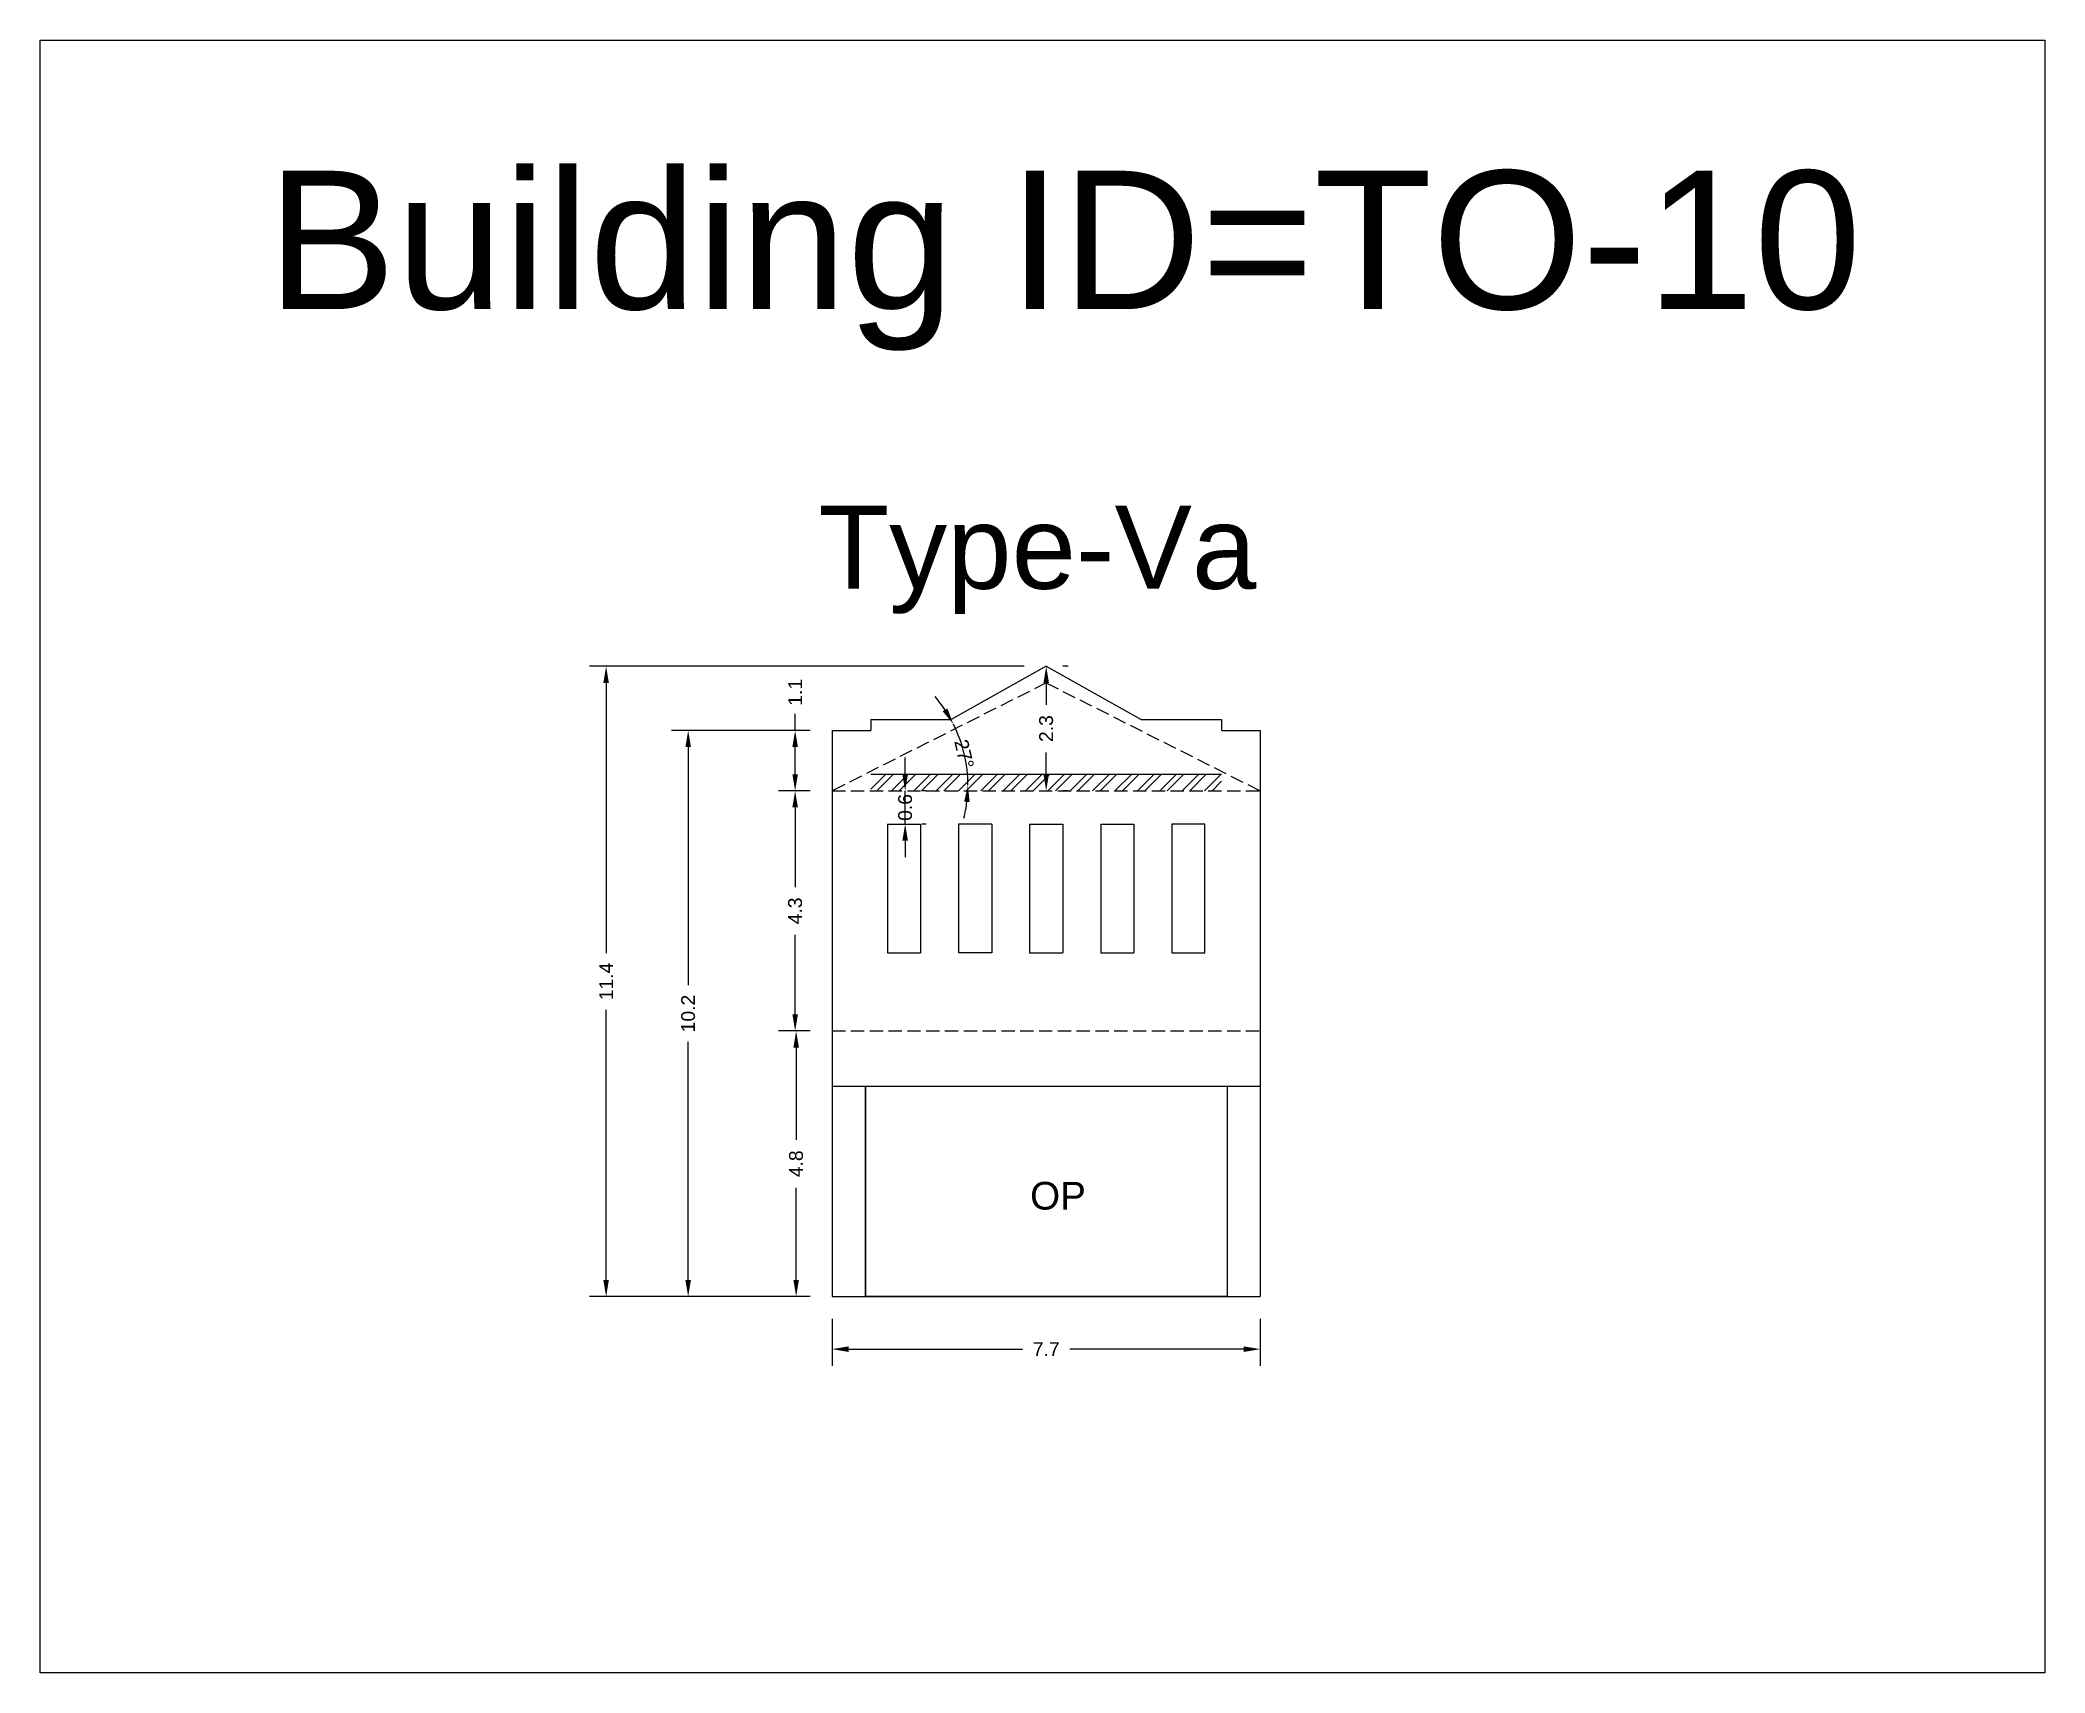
# Model space of a CAD drawing. Header units: metres. Extents: x 3416649 to 3417130, y -6713042 to -6712690.
# Drawn here: x 3417079.02 to 3417115.27, y -6712719.59 to -6712690.08 of the extents above; entities that cross this region are included whole.
import ezdxf

# ---------------------------------------------------------------- set-up
doc = ezdxf.new("R2010")
doc.units = ezdxf.units.M
doc.linetypes.add('ACAD_ISO02W100', pattern=[15, 12, -3])
doc.layers.add('Dotted', color=7, linetype='ACAD_ISO02W100', plot=False)
doc.styles.get("Standard").update_dxf_attribs({"font": 'arial.ttf'})
doc.dimstyles.new('ISO-25', dxfattribs={"dimtxt": 0.25, "dimasz": 0.3, "dimexe": 0.3, "dimexo": 0.4, "dimgap": 0.2, "dimtad": 0, "dimdec": 1, "dimdsep": 46, "dimtxsty": 'Standard', "dimcen": 2.5, "dimadec": 0, "dimazin": 0, "dimtfac": 1, "dimtdec": 1, "dimtmove": 0, "dimatfit": 3, "dimfxl": 1, "dimarcsym": 0})

# ---------------------------------------------------------------- blocks, each defined once
blk = doc.blocks.new('*D71')
at = {"color": 0, "lineweight": -2, "transparency": 16777216}
for p, q in [((3417092.944, -6712703.649), (3417092.375, -6712703.649)), ((3417092.675, -6712703.949), (3417092.675, -6712705.387)), ((3417092.675, -6712707.689), (3417092.675, -6712706.252)), ((3417092.944, -6712707.989), (3417092.375, -6712707.989))]:
    blk.add_line(p, q, dxfattribs=at)
at = {"color": 0, "transparency": 16777216}
for points in [[(3417092.625, -6712703.949), (3417092.725, -6712703.949), (3417092.675, -6712703.649)], [(3417092.625, -6712707.689), (3417092.725, -6712707.689), (3417092.675, -6712707.989)]]:
    blk.add_solid(points, dxfattribs=at)
at = {"layer": 'Defpoints', "color": 0, "transparency": 16777216}
for p in [(3417092.675, -6712703.649), (3417093.344, -6712703.649), (3417093.344, -6712707.989)]:
    blk.add_point(p, dxfattribs=at)
at = {"color": 0, "transparency": 16777216, "insert": (3417092.675, -6712705.819), "char_height": 0.25, "attachment_point": 5, "rotation": 90}
blk.add_mtext('4.3', dxfattribs=at)
blk = doc.blocks.new('*D72')
at = {"color": 0, "lineweight": -2, "transparency": 16777216}
for p, q in [((3417092.944, -6712707.989), (3417092.393, -6712707.989)), ((3417092.693, -6712708.289), (3417092.693, -6712709.956)), ((3417092.693, -6712712.489), (3417092.693, -6712710.822)), ((3417092.944, -6712712.789), (3417092.393, -6712712.789))]:
    blk.add_line(p, q, dxfattribs=at)
at = {"color": 0, "transparency": 16777216}
for points in [[(3417092.643, -6712708.289), (3417092.743, -6712708.289), (3417092.693, -6712707.989)], [(3417092.643, -6712712.489), (3417092.743, -6712712.489), (3417092.693, -6712712.789)]]:
    blk.add_solid(points, dxfattribs=at)
at = {"layer": 'Defpoints', "color": 0, "transparency": 16777216}
for p in [(3417092.693, -6712707.989), (3417093.344, -6712707.989), (3417093.344, -6712712.789)]:
    blk.add_point(p, dxfattribs=at)
at = {"color": 0, "transparency": 16777216, "insert": (3417092.693, -6712710.389), "char_height": 0.25, "attachment_point": 5, "rotation": 90}
blk.add_mtext('4.8', dxfattribs=at)
blk = doc.blocks.new('*D73')
at = {"color": 0, "lineweight": -2, "transparency": 16777216}
for p, q in [((3417093.344, -6712713.189), (3417093.344, -6712714.039)), ((3417101.084, -6712713.189), (3417101.084, -6712714.039)), ((3417093.644, -6712713.739), (3417096.787, -6712713.739)), ((3417100.784, -6712713.739), (3417097.64, -6712713.739))]:
    blk.add_line(p, q, dxfattribs=at)
at = {"color": 0, "transparency": 16777216}
for points in [[(3417093.644, -6712713.689), (3417093.644, -6712713.789), (3417093.344, -6712713.739)], [(3417100.784, -6712713.689), (3417100.784, -6712713.789), (3417101.084, -6712713.739)]]:
    blk.add_solid(points, dxfattribs=at)
at = {"layer": 'Defpoints', "color": 0, "transparency": 16777216}
for p in [(3417093.344, -6712712.789), (3417101.084, -6712712.789), (3417101.084, -6712713.739)]:
    blk.add_point(p, dxfattribs=at)
at = {"color": 0, "transparency": 16777216, "insert": (3417097.214, -6712713.739), "char_height": 0.25, "attachment_point": 5}
blk.add_mtext('7.7', dxfattribs=at)
blk = doc.blocks.new('*D74')
at = {"color": 0, "lineweight": -2, "transparency": 16777216}
for p, q in [((3417092.944, -6712702.559), (3417090.441, -6712702.559)), ((3417090.741, -6712702.859), (3417090.741, -6712707.163)), ((3417090.741, -6712712.489), (3417090.741, -6712708.186)), ((3417092.944, -6712712.789), (3417090.441, -6712712.789))]:
    blk.add_line(p, q, dxfattribs=at)
at = {"color": 0, "transparency": 16777216}
for points in [[(3417090.691, -6712702.859), (3417090.791, -6712702.859), (3417090.741, -6712702.559)], [(3417090.691, -6712712.489), (3417090.791, -6712712.489), (3417090.741, -6712712.789)]]:
    blk.add_solid(points, dxfattribs=at)
at = {"layer": 'Defpoints', "color": 0, "transparency": 16777216}
for p in [(3417090.741, -6712702.559), (3417093.344, -6712702.559), (3417093.344, -6712712.789)]:
    blk.add_point(p, dxfattribs=at)
at = {"color": 0, "transparency": 16777216, "insert": (3417090.741, -6712707.674), "char_height": 0.25, "attachment_point": 5, "rotation": 90}
blk.add_mtext('10.2', dxfattribs=at)
blk = doc.blocks.new('*D75')
at = {"color": 0, "lineweight": -2, "transparency": 16777216}
for p, q in [((3417092.944, -6712702.559), (3417092.375, -6712702.559)), ((3417092.675, -6712702.559), (3417092.675, -6712702.259)), ((3417092.675, -6712703.349), (3417092.675, -6712702.859)), ((3417092.944, -6712703.649), (3417092.375, -6712703.649))]:
    blk.add_line(p, q, dxfattribs=at)
at = {"color": 0, "transparency": 16777216}
for points in [[(3417092.625, -6712702.859), (3417092.725, -6712702.859), (3417092.675, -6712702.559)], [(3417092.625, -6712703.349), (3417092.725, -6712703.349), (3417092.675, -6712703.649)]]:
    blk.add_solid(points, dxfattribs=at)
at = {"layer": 'Defpoints', "color": 0, "transparency": 16777216}
for p in [(3417092.675, -6712702.559), (3417093.344, -6712702.559), (3417093.344, -6712703.649)]:
    blk.add_point(p, dxfattribs=at)
at = {"color": 0, "transparency": 16777216, "insert": (3417092.675, -6712701.868), "char_height": 0.25, "attachment_point": 5, "rotation": 90}
blk.add_mtext('1.1', dxfattribs=at)
blk = doc.blocks.new('*D76')
at = {"color": 0, "lineweight": -2, "transparency": 16777216}
for start, end in [(33.7493, 40.7562), (0, 26.7424), (345.9862, 352.9931)]:
    blk.add_arc((3417093.344, -6712703.549), 2.455, start, end, dxfattribs=at)
at = {"color": 0, "transparency": 16777216}
for points in [[(3417095.428, -6712702.16), (3417095.342, -6712702.211), (3417095.536, -6712702.445)], [(3417095.73, -6712703.846), (3417095.83, -6712703.852), (3417095.799, -6712703.549)]]:
    blk.add_solid(points, dxfattribs=at)
at = {"layer": 'Defpoints', "color": 0, "transparency": 16777216}
for p in [(3417097.214, -6712701.599), (3417095.769, -6712703.169), (3417093.344, -6712703.549), (3417093.344, -6712703.549), (3417101.084, -6712703.549)]:
    blk.add_point(p, dxfattribs=at)
at = {"color": 0, "transparency": 16777216, "insert": (3417095.732, -6712702.982), "char_height": 0.25, "attachment_point": 5, "rotation": 283.3712}
blk.add_mtext('27°', dxfattribs=at)
blk = doc.blocks.new('*D77')
at = {"color": 0, "lineweight": -2, "transparency": 16777216}
for p, q in [((3417094.664, -6712703.349), (3417094.664, -6712703.049)), ((3417094.664, -6712704.249), (3417094.664, -6712703.649)), ((3417095.044, -6712703.649), (3417094.964, -6712703.649)), ((3417095.044, -6712704.249), (3417094.964, -6712704.249)), ((3417094.664, -6712704.549), (3417094.664, -6712704.849))]:
    blk.add_line(p, q, dxfattribs=at)
at = {"color": 0, "transparency": 16777216}
for points in [[(3417094.614, -6712703.349), (3417094.714, -6712703.349), (3417094.664, -6712703.649)], [(3417094.614, -6712704.549), (3417094.714, -6712704.549), (3417094.664, -6712704.249)]]:
    blk.add_solid(points, dxfattribs=at)
at = {"layer": 'Defpoints', "color": 0, "transparency": 16777216}
for p in [(3417094.644, -6712703.649), (3417094.664, -6712703.649), (3417094.644, -6712704.249)]:
    blk.add_point(p, dxfattribs=at)
at = {"color": 0, "transparency": 16777216, "insert": (3417094.664, -6712703.949), "char_height": 0.25, "attachment_point": 5, "rotation": 90}
blk.add_mtext('0.6', dxfattribs=at)
blk = doc.blocks.new('*D78')
at = {"color": 0, "lineweight": -2, "transparency": 16777216}
for p, q in [((3417097.614, -6712701.399), (3417097.514, -6712701.399)), ((3417097.214, -6712701.699), (3417097.214, -6712702.094)), ((3417097.214, -6712703.349), (3417097.214, -6712702.954)), ((3417097.614, -6712703.649), (3417097.514, -6712703.649))]:
    blk.add_line(p, q, dxfattribs=at)
at = {"color": 0, "transparency": 16777216}
for points in [[(3417097.164, -6712701.699), (3417097.264, -6712701.699), (3417097.214, -6712701.399)], [(3417097.164, -6712703.349), (3417097.264, -6712703.349), (3417097.214, -6712703.649)]]:
    blk.add_solid(points, dxfattribs=at)
at = {"layer": 'Defpoints', "color": 0, "transparency": 16777216}
for p in [(3417097.214, -6712701.399), (3417097.214, -6712703.649), (3417097.214, -6712703.649)]:
    blk.add_point(p, dxfattribs=at)
at = {"color": 0, "transparency": 16777216, "insert": (3417097.214, -6712702.524), "char_height": 0.25, "attachment_point": 5, "rotation": 90}
blk.add_mtext('2.3', dxfattribs=at)
blk = doc.blocks.new('*D79')
at = {"color": 0, "lineweight": -2, "transparency": 16777216}
for p, q in [((3417096.814, -6712701.399), (3417088.957, -6712701.399)), ((3417089.257, -6712701.699), (3417089.257, -6712706.582)), ((3417089.257, -6712712.489), (3417089.257, -6712707.607)), ((3417092.944, -6712712.789), (3417088.957, -6712712.789))]:
    blk.add_line(p, q, dxfattribs=at)
at = {"color": 0, "transparency": 16777216}
for points in [[(3417089.207, -6712701.699), (3417089.307, -6712701.699), (3417089.257, -6712701.399)], [(3417089.207, -6712712.489), (3417089.307, -6712712.489), (3417089.257, -6712712.789)]]:
    blk.add_solid(points, dxfattribs=at)
at = {"layer": 'Defpoints', "color": 0, "transparency": 16777216}
for p in [(3417089.257, -6712701.399), (3417097.214, -6712701.399), (3417093.344, -6712712.789)]:
    blk.add_point(p, dxfattribs=at)
at = {"color": 0, "transparency": 16777216, "insert": (3417089.257, -6712707.094), "char_height": 0.25, "attachment_point": 5, "rotation": 90}
blk.add_mtext('11.4', dxfattribs=at)

msp = doc.modelspace()

# ---------------------------------------------------------------- hatches: boundary and pattern name
h = msp.add_hatch()
h.set_pattern_fill('ANSI32', color=256, scale=0.03)
h.set_pattern_definition([(45, (-59.47933, 0), (-0.202055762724, 0.202055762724), []), (45, (-59.34462, 0), (-0.202055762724, 0.202055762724), [])])
h.paths.add_polyline_path([(3417094.044, -6712703.349), (3417094.044, -6712703.649), (3417100.384, -6712703.649), (3417100.384, -6712703.349)])

# ---------------------------------------------------------------- linework, layer by layer
for p, q in [((3417094.044, -6712703.349), (3417100.384, -6712703.349)), ((3417094.344, -6712704.249), (3417094.944, -6712704.249)), ((3417096.229, -6712704.249), (3417095.629, -6712704.249)), ((3417096.914, -6712704.249), (3417097.514, -6712704.249)), ((3417098.199, -6712704.249), (3417098.799, -6712704.249)), ((3417094.344, -6712706.579), (3417094.944, -6712706.579)), ((3417096.229, -6712706.579), (3417095.629, -6712706.579)), ((3417096.914, -6712706.579), (3417097.514, -6712706.579)), ((3417098.199, -6712706.579), (3417098.799, -6712706.579))]:
    msp.add_line(p, q)
for points in [[(3417079.024, -6712690.082), (3417115.271, -6712690.082), (3417115.271, -6712719.589), (3417079.024, -6712719.589)], [(3417100.084, -6712706.579), (3417100.084, -6712704.249), (3417099.484, -6712704.249), (3417099.484, -6712706.579)], [(3417093.944, -6712708.989), (3417100.484, -6712708.989), (3417100.484, -6712712.789), (3417093.944, -6712712.789)]]:
    msp.add_lwpolyline(points, close=True)
for points in [[(3417097.214, -6712701.399), (3417095.494, -6712702.359)], [(3417097.214, -6712701.399), (3417098.934, -6712702.359)], [(3417093.344, -6712702.559), (3417093.344, -6712712.789)], [(3417093.344, -6712702.559), (3417094.044, -6712702.559)], [(3417094.044, -6712702.359), (3417095.494, -6712702.359)], [(3417094.044, -6712702.359), (3417094.044, -6712702.559)], [(3417098.934, -6712702.359), (3417100.384, -6712702.359)], [(3417100.384, -6712702.359), (3417100.384, -6712702.559)], [(3417100.384, -6712702.559), (3417101.084, -6712702.559)], [(3417101.084, -6712702.559), (3417101.084, -6712712.789)], [(3417094.344, -6712704.249), (3417094.344, -6712706.579)], [(3417094.944, -6712704.249), (3417094.944, -6712706.579)], [(3417095.629, -6712704.249), (3417095.629, -6712706.579)], [(3417096.229, -6712704.249), (3417096.229, -6712706.579)], [(3417096.914, -6712704.249), (3417096.914, -6712706.579)], [(3417097.514, -6712704.249), (3417097.514, -6712706.579)], [(3417098.199, -6712704.249), (3417098.199, -6712706.579)], [(3417098.799, -6712704.249), (3417098.799, -6712706.579)], [(3417093.344, -6712708.989), (3417101.084, -6712708.989)], [(3417093.944, -6712708.989), (3417093.944, -6712712.789)], [(3417100.484, -6712708.989), (3417100.484, -6712712.789)], [(3417093.344, -6712712.789), (3417101.084, -6712712.789)]]:
    msp.add_lwpolyline(points)
at = {"layer": 'Dotted', "ltscale": 0.02}
msp.add_line((3417093.344, -6712703.649), (3417101.084, -6712703.649), dxfattribs=at)
for points in [[(3417097.214, -6712701.699), (3417093.344, -6712703.649)], [(3417097.214, -6712701.699), (3417101.084, -6712703.649)], [(3417093.344, -6712707.989), (3417101.084, -6712707.989)]]:
    msp.add_lwpolyline(points, dxfattribs=at)

# ---------------------------------------------------------------- texts
for s, width, heights, insert, char_height, attachment_point in [('Building ID=TO-10', 67.86454, [0.517], (3417083.129, -6712692.443), 2.5, 1), ('Type-Va ', 9.99112, [0.517], (3417093.095, -6712698.498), 1.5, 1), ('OP', 67.86454, [0], (3417097.932, -6712710.716), 0.5, 3)]:
    msp.add_mtext_dynamic_manual_height_columns(s, width=width, gutter_width=12.5, heights=heights, dxfattribs=dict(insert=insert, char_height=char_height, attachment_point=attachment_point))

# ---------------------------------------------------------------- dimensions: what is measured, and where the dimension line sits
for base, p1, p2, picture, middle in [((3417089.257, -6712701.399), (3417093.344, -6712712.789), (3417097.214, -6712701.399), '*D79', (3417089.257, -6712707.094)), ((3417097.213894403, -6712703.649178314), (3417097.213894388, -6712701.39917831), (3417097.213894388, -6712703.64917831), '*D78', (3417097.2138944, -6712702.524178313)), ((3417092.675, -6712702.559), (3417093.344, -6712703.649), (3417093.344, -6712702.559), '*D75', (3417092.675, -6712701.868)), ((3417090.741, -6712702.559), (3417093.344, -6712712.789), (3417093.344, -6712702.559), '*D74', (3417090.741, -6712707.674)), ((3417092.675, -6712703.649), (3417093.344, -6712707.989), (3417093.344, -6712703.649), '*D71', (3417092.675, -6712705.819)), ((3417092.693, -6712707.989), (3417093.344, -6712712.789), (3417093.344, -6712707.989), '*D72', (3417092.693, -6712710.389))]:
    dim = msp.add_linear_dim(base=base, p1=p1, p2=p2, angle=90, dimstyle='ISO-25')
    dim.commit()
    dim.dimension.update_dxf_attribs({"geometry": picture, "text_midpoint": middle})
dim = msp.add_angular_dim_2l(base=(3417095.769, -6712703.169), line1=((3417093.344, -6712703.549), (3417101.084, -6712703.549)), line2=((3417097.214, -6712701.599), (3417093.344, -6712703.549)), dimstyle='ISO-25')
dim.commit()
dim.dimension.update_dxf_attribs({"geometry": '*D76', "text_midpoint": (3417095.732, -6712702.982), "dimtype": 162})
dim = msp.add_linear_dim(base=(3417094.664, -6712703.649), p1=(3417094.644, -6712704.249), p2=(3417094.644, -6712703.649), angle=90, dimstyle='ISO-25')
dim.commit()
dim.dimension.update_dxf_attribs({"geometry": '*D77', "text_midpoint": (3417094.664, -6712703.949), "dimtype": 160})
dim = msp.add_linear_dim(base=(3417101.084, -6712713.739), p1=(3417093.344, -6712712.789), p2=(3417101.084, -6712712.789), dimstyle='ISO-25')
dim.commit()
dim.dimension.update_dxf_attribs({"geometry": '*D73', "text_midpoint": (3417097.214, -6712713.739)})

doc.saveas('drawing.dxf')
